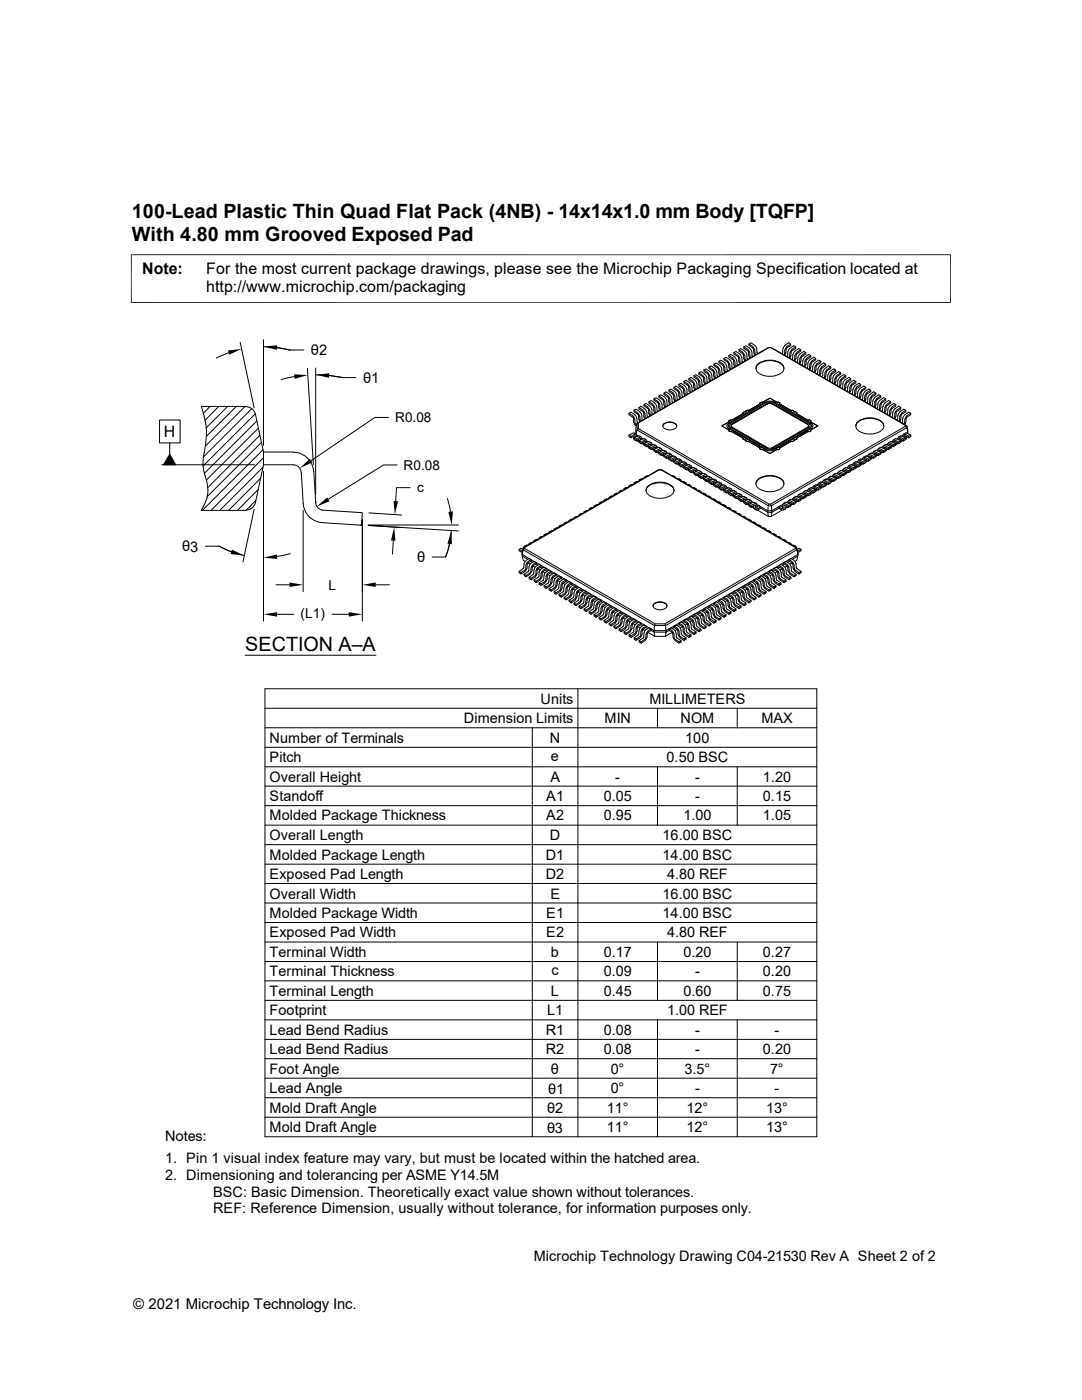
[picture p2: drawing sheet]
<svg xmlns="http://www.w3.org/2000/svg" width="216mm" height="279mm" viewBox="0 0 216 279" stroke-linecap="round" stroke-linejoin="round" font-family="sans-serif">
<defs><g id="words">
<g font-size="3.9">
<text x="26.3" y="43.5">100-Lead Plastic Thin Quad Flat Pack (4NB) - 14x14x1.0 mm Body [TQFP]</text>
<text x="26.3" y="48">With 4.80 mm Grooved Exposed Pad</text>
<text x="48.9" y="129.9">SECTION A–A</text>
</g>
<g font-size="3.2">
<text x="28.4" y="54.6">Note:</text>
<text x="41.1" y="54.6">For the most current package drawings, please see the Microchip Packaging Specification located at</text>
<text x="41.1" y="58.3">http://www.microchip.com/packaging</text>
<text x="32.7" y="87.2">H</text>
</g>
<text font-size="3" x="26.6" y="261.3">© 2021 Microchip Technology Inc.</text>
<g font-size="2.9">
<text x="62" y="70.9">θ2</text>
<text x="72.4" y="76.4">θ1</text>
<text x="36.3" y="110">θ3</text>
<text x="83.2" y="112.2">θ</text>
<text x="107.9" y="140.5">Units</text>
<text x="129.6" y="140.5">MILLIMETERS</text>
<text x="53.8" y="148.2">Number of Terminals</text>
<text x="92.5" y="144.3">Dimension Limits</text>
<text x="109.7" y="148.2">N</text>
<text x="120.6" y="144.3">MIN</text>
<text x="135.8" y="144.3">NOM</text>
<text x="136.7" y="148.2">100</text>
<text x="151.9" y="144.3">MAX</text>
<text x="53.8" y="156">Overall Height</text>
<text x="53.8" y="152.1">Pitch</text>
<text x="109.8" y="156">A</text>
<text x="109.9" y="151.8">e</text>
<text x="122.8" y="156">-</text>
<text x="133" y="152.1">0.50 BSC</text>
<text x="138.7" y="156">-</text>
<text x="152.2" y="156">1.20</text>
<text x="53.8" y="159.9">Standoff</text>
<text x="109" y="159.9">A1</text>
<text x="120.5" y="159.9">0.05</text>
<text x="138.7" y="159.9">-</text>
<text x="152.2" y="159.9">0.15</text>
<text x="53.8" y="163.7">Molded Package Thickness</text>
<text x="53.8" y="167.6">Overall Length</text>
<text x="109" y="163.7">A2</text>
<text x="109.7" y="167.6">D</text>
<text x="120.5" y="163.7">0.95</text>
<text x="132.2" y="167.6">16.00 BSC</text>
<text x="136.4" y="163.7">1.00</text>
<text x="152.2" y="163.7">1.05</text>
<text x="53.8" y="171.5">Molded Package Length</text>
<text x="108.9" y="171.5">D1</text>
<text x="132.2" y="171.5">14.00 BSC</text>
<text x="53.8" y="179.3">Overall Width</text>
<text x="53.8" y="175.4">Exposed Pad Length</text>
<text x="108.9" y="175.4">D2</text>
<text x="109.8" y="179.3">E</text>
<text x="132.2" y="179.3">16.00 BSC</text>
<text x="133.1" y="175.4">4.80 REF</text>
<text x="53.8" y="183.2">Molded Package Width</text>
<text x="109" y="183.2">E1</text>
<text x="132.2" y="183.2">14.00 BSC</text>
<text x="53.8" y="191">Terminal Width</text>
<text x="53.8" y="187.1">Exposed Pad Width</text>
<text x="109" y="187.1">E2</text>
<text x="109.9" y="191">b</text>
<text x="120.5" y="191">0.17</text>
<text x="133.1" y="187.1">4.80 REF</text>
<text x="136.4" y="191">0.20</text>
<text x="152.2" y="191">0.27</text>
<text x="53.8" y="194.9">Terminal Thickness</text>
<text x="110" y="194.6">c</text>
<text x="120.5" y="194.9">0.09</text>
<text x="138.7" y="194.9">-</text>
<text x="152.2" y="194.9">0.20</text>
<text x="53.8" y="198.8">Terminal Length</text>
<text x="53.8" y="202.6">Footprint</text>
<text x="109.2" y="202.6">L1</text>
<text x="109.9" y="198.8">L</text>
<text x="120.5" y="198.8">0.45</text>
<text x="133.1" y="202.6">1.00 REF</text>
<text x="136.4" y="198.8">0.60</text>
<text x="152.2" y="198.8">0.75</text>
<text x="53.8" y="206.5">Lead Bend Radius</text>
<text x="108.9" y="206.5">R1</text>
<text x="120.5" y="206.5">0.08</text>
<text x="138.7" y="206.5">-</text>
<text x="154.6" y="206.5">-</text>
<text x="53.8" y="210.4">Lead Bend Radius</text>
<text x="53.8" y="214.3">Foot Angle</text>
<text x="108.9" y="210.4">R2</text>
<text x="109.9" y="214.4">θ</text>
<text x="120.5" y="210.4">0.08</text>
<text x="121.9" y="214.3">0°</text>
<text x="136.6" y="214.3">3.5°</text>
<text x="138.7" y="210.4">-</text>
<text x="152.2" y="210.4">0.20</text>
<text x="153.7" y="214.3">7°</text>
<text x="53.8" y="218.1">Lead Angle</text>
<text x="109.3" y="218.3">θ1</text>
<text x="121.9" y="218.1">0°</text>
<text x="138.7" y="218.1">-</text>
<text x="154.6" y="218.1">-</text>
<text x="32.9" y="227.6">Notes:</text>
<text x="53.8" y="225.9">Mold Draft Angle</text>
<text x="53.8" y="222">Mold Draft Angle</text>
<text x="109.2" y="222.2">θ2</text>
<text x="109.2" y="226.1">θ3</text>
<text x="121.1" y="222">11°</text>
<text x="121.1" y="225.9">11°</text>
<text x="137" y="222">12°</text>
<text x="137" y="225.9">12°</text>
<text x="152.9" y="222">13°</text>
<text x="152.9" y="225.9">13°</text>
<text x="32.9" y="232.2">1. Pin 1 visual index feature may vary, but must be located within the hatched area.</text>
<text x="32.9" y="235.5">2. Dimensioning and tolerancing per ASME Y14.5M</text>
<text x="42.5" y="238.8">BSC: Basic Dimension. Theoretically exact value shown without tolerances.</text>
<text x="42.5" y="242.1">REF: Reference Dimension, usually without tolerance, for information purposes only.</text>
<text x="106.5" y="251.6">Microchip Technology Drawing C04-21530 Rev A Sheet 2 of 2</text>
</g>
<g font-size="2.7">
<text x="78.8" y="84.3">R0.08</text>
<text x="80.5" y="93.7">R0.08</text>
<text x="83.2" y="98.3">c</text>
<text x="65.6" y="117.7">L</text>
<text x="60" y="123.3">(L1)</text>
</g>
</g></defs>
<g fill="none" stroke="#000" stroke-width=".2">
<path d="M26.1 50.8h163.6M26.2 50.8v9.7M189.7 50.8v9.7M26.1 60.4h163.6M45.6 70.4l-2.5 1.1M47.9 68.3l2.8 13.1M52.6 69.2l2.7 .2 2.6 .5-2.6-.5M52.6 67.8v21.1M58 69.9h2.7M58.8 75.1l-2.7 .6M61.3 73.5l1.2 19.2M63 74.8l2.7 .1 2.7 .5"/>
<path d="M63 73.4v25.2M65.7 74.9l2.6 .5h2.7M130.5 79.6l.9 .7a1.45 1.45 0 0 1 .3 1.2l.1 .2M131.5 79l.8 .5M131.7 79.9l.3 .7M131.7 79.9l-.8-.5-.4 .2v.3l.9 .5v.2M132.2 79.8l.2 .3M132.2 79.6l.4 .6M132.5 78.4l.8 .6M132.7 79.3l-.8-.5-.4 .2v.3l.7 .5M132.7 79.3l.1 .2a1.45 1.45 0 0 1 .3 1.2l.1 .2M133.3 79l.1 .1a1.45 1.45 0 0 1 .3 1.3l.1 .2"/>
<path d="M133.4 79.5v.8M133.5 77.9l.8 .5M133.6 78.7l.4 .7M133.7 78.7l-.8-.5-.4 .2v.3l.8 .6 .1 .2M134.1 79.4l.1 .9M134.2 78.4l.4 .5 .2 1.1M134.5 79.7l-.2-1-.8-.6v-.2l.4-.3 .9 .7a1.45 1.45 0 0 1 .3 1.3l.1 .2M134.5 79.7l.2 .4M134.5 77.3l.8 .5M135.3 78.1l.1 .3v.7M135.3 77.9l.3 .6M135.5 79.1l.1 .4"/>
<path d="M135.5 76.7l.8 .5M135.6 77.6l.4 .5 .2 1.1M135.7 77.6l-.8-.6-.4 .3v.3l.8 .5M135.7 78.5l.1 .9M136.2 77.5l.2 .3v.7M136.2 77.3l.4 .4 .2 1.2M136.5 78.5l.2 .5M136.5 76.1l.8 .6M136.7 77l-.8-.5-.4 .2v.3l.8 .5M136.7 77l.3 .7M137.1 77.7l.1 .9M137.2 76.7l.4 .6"/>
<path d="M137.5 75.6l.8 .5M137.6 76.5l.4 .4 .2 1.2M137.7 76.4l-.8-.5-.4 .2-.1 .3 .9 .6 .3 1.4M137.7 78.1l.1 .2M137.7 77.3v.8M138.2 76.4l.2 .2v.8M138.2 76.1l.4 .7M138.3 76.4l-.8-.5v-.3l.4-.3 .9 .7 .2 .5M138.5 77.4l.1 .5M138.5 75l.8 .5M138.6 76.8l.2 .9M139.1 77.3l.1 .2"/>
<path d="M139.1 76.5v.8M139.2 75.5l.4 .7M139.4 74.4l.9 .5M139.6 75.3l.4 .6M139.7 75.3l-.8-.5-.4 .2v.3l.9 .6 .2 1.4M139.7 76.2l.1 .9M140 75.9l.2 1M140.3 75.2l.1 .3M140.3 75l.3 .4 .2 1.1M140.4 75.5v.7M140.5 76.2l.1 .5M140.5 73.8l.8 .5"/>
<path d="M140.6 74.7l.4 .7M140.7 74.7l-.8-.5-.5 .2v.3l.9 .5M141.1 75.4l.1 .9M141.2 74.4l.4 .6M141.5 75.6l.1 .5M141.5 73.2l.9 .7a1.45 1.45 0 0 1 .3 1.3l.1 .2M141.6 74.1l-.8-.5-.3 .2v.3l.8 .6 .1 .9M141.6 74.2l.4 .4 .2 1.1M141.6 75l.2 1M142.4 74.3v.8M142.5 75.1l.1 .4M142.5 72.7l.8 .5"/>
<path d="M142.6 73.6l.4 .6M142.7 73.5l-.8-.5-.4 .2-.1 .3 .9 .6 .1 .2M143 74.2l.2 1M143.2 73.5l.2 .2v.8M143.2 73.2l.4 .5 .2 1.1M143.5 74.5l.1 .5M143.5 72.1l.7 .5M143.6 72.9l-.7-.5-.4 .3v.2l.8 .6M143.6 73l.2 .1a1.45 1.45 0 0 1 .3 1.3l.1 .2M144.2 72.6l.4 .7M144.4 71.5l.8 .6M144.6 72.4l.3 .5 .2 .9"/>
<path d="M144.7 72.4l-.9-.5-.3 .2-.1 .3 .9 .5 .3 1.5M144.7 73.3l.1 1M145.1 73.8l.1 .2M145.2 72.3l.2 .3v.7M145.2 72.1l.4 .6M145.5 73.3l.1 .5M145.5 71l.8 .5M145.6 71.8l-.7-.5-.5 .2v.3l.8 .5M145.6 71.8l.4 .7M145.6 72.7l.2 1M146 72.5l.2 .9M146.2 71.5l.4 .6"/>
<path d="M146.4 70.4l1 .6a1.45 1.45 0 0 1 .3 1.3l.1 .2M146.6 71.3l.4 .6M146.6 71.2l-.8-.5-.3 .3-.1 .2 .9 .6 .3 1.4M146.6 72.1l.2 1M147 71.9l.2 1M147.4 71.4v.8M147.4 72.2l.2 .4M147.4 69.8l.9 .5M147.6 70.7l.4 .6M147.7 70.7l-.8-.6-.5 .3v.3l.9 .5 .1 .2M148 71.3l.2 1M148.2 70.4l.4 .6"/>
<path d="M148.4 69.2l.8 .5M148.5 71.6l.1 .5M148.6 70.1l-.8-.5-.4 .2v.3l.9 .6 .1 .9M148.6 70.1l.2 .1a1.45 1.45 0 0 1 .3 1.3l.1 .2M148.6 71l.2 .9M149.2 69.8l.2 .1a1.45 1.45 0 0 1 .2 1.3l.2 .2M149.4 70.3v.7M149.4 71l.2 .5M149.4 68.7l.8 .5M149.6 69.6l.4 .6M149.6 69.5l-.8-.5-.4 .2v.3l.9 .6 .1 .2M150 70.9l.2 .2"/>
<path d="M150 70.2l.1 .8M150.2 69.5l.2 .2M150.2 69.4l-.8-.5v-.2l.4-.3 .9 .7a1.45 1.45 0 0 1 .3 1.3l.2 .2M150.2 69.2l.3 .5 .3 1.1M150.4 69.7v.7M150.5 70.4l.1 .5M150.8 73.5a2.2 2.2 0 0 1 2.2-1.5 3 3 0 0 1 3.4 1.3v.2M151 72.9a3.9 3.9 0 0 1 5.3 0 1.26 1.26 0 0 1-1 1.9 3.9 3.9 0 0 1-4.3-.7 1.12 1.12 0 0 1 0-1.2zM153.3 69.4h.1M153.3 69.3l-26.1 15.2M153.4 69.3h.5l26.9 15.6M153.9 69.4h-.1"/>
<path d="M156.2 69.6l-.2 1M156.6 68.9l.8-.5 .4 .3v.2l-.8 .5M156.6 70.6l-.1 .2M156.6 69.9l-.1 .7M156.6 69l-.3 .6M156.8 69.7l-.2 1.2M157 69.5l-.2 .2M157 69.2l-.4 .7M157.2 70.9l-.1 .2M157.2 70.2v.8M157.6 69.5l.8-.5 .4 .2v.3l-.8 .5M157.6 69.6l-.4 .6"/>
<path d="M157.6 70.4l-.2 1M157.8 71l-.2 .5M157.8 68.7l-.8 .5M158 70l-.1 .3-.1 .7M158 69.8l-.4 .6M158.2 70.7l-.2 1M158.6 70.1l.8-.5 .4 .2v.3l-.9 .6-.1 .9M158.6 71l-.1 .9M158.6 70.1l-.4 .6M158.8 71.6l-.2 .5M158.8 69.2l-.8 .5M159.6 70.7l.8-.6 .4 .3v.3l-.9 .5-.1 1"/>
<path d="M159.6 70.7l-.1 .1a1.45 1.45 0 0 0-.3 1.3l-.2 .2M159.6 71.5l-.2 1M159.8 72.2l-.2 .4M159.8 69.8l-.9 .7-.3 .5M160 70.9l-.4 .6M160.2 71.9l-.2 1M160.6 71.2l.8-.5 .4 .3v.2l-.9 .6-.1 .2M160.6 71.3l-.4 .6M160.8 72.8l-.2 .4M160.8 70.4l-.8 .5M160.9 72l-.1 .8M161 71.5l-.1 .1a1.45 1.45 0 0 0-.3 1.3l-.2 .2"/>
<path d="M161.6 71.8l.8-.5 .4 .2v.3l-.8 .5M161.6 71.8l-.1 .2a1.45 1.45 0 0 0-.3 1.2l-.2 .2M161.6 72.7l-.2 1M161.8 71l-.8 .5M162 72.3l-.4 1.5M162 72.1l-.4 .6M162.2 73.8l-.1 .2M162.2 73.1l-.1 .7M162.6 72.4l.8-.5 .4 .2v.3l-.9 .5-.1 .3M162.6 72.4l-.4 .7M162.8 73.9l-.2 .5M162.8 71.5l-.8 .6"/>
<path d="M162.9 73.2l-.1 .7M163 72.6l-.1 .2a1.45 1.45 0 0 0-.3 1.2l-.2 .3M163.2 73.6l-.2 1M163.6 72.9l.8-.5 .4 .3v.2l-.9 .6-.3 1.5M163.6 74.6l-.2 .2M163.6 73.9l-.1 .7M163.6 73l-.4 .6M163.8 72.1l-.8 .5M164 73.2l-.4 .7M164.2 74.2l-.2 1M164.6 73.5l.8-.5 .4 .2v.3l-.8 .5M164.6 73.6l-.4 .6"/>
<path d="M164.6 74.4l-.2 1M164.8 75.1l-.2 .4M164.8 72.7l-.8 .5M165 74l-.2 .3v.8M165 73.8l-.4 .6M165.2 74.8l-.2 .9M165.6 74.1l.8-.5 .4 .2v.3l-.9 .6-.3 1.4M165.6 75.8l-.2 .2M165.6 75l-.1 .8M165.6 74.2l-.4 .6M165.8 73.2l-.8 .6M166 74.4l-.4 .6"/>
<path d="M166.6 74.7l.7-.5 .5 .2v.3l-.8 .5M166.6 74.7l-.1 .1a1.45 1.45 0 0 0-.3 1.3l-.2 .2M166.6 75.6l-.2 .9M166.8 76.2l-.2 .5M166.8 73.8l-.8 .5M167 75.2l-.2 .3v.7M167 75l-.4 .6M167.2 75.9l-.2 1M167.6 75.3l.8-.5 .3 .2 .1 .3-.9 .5-.1 .2M167.6 75.3l-.4 .6M167.8 76.8l-.2 .5M167.8 74.4l-.8 .5"/>
<path d="M167.9 76l-.1 .8M168 75.5l-.1 .1a1.45 1.45 0 0 0-.3 1.3l-.2 .2M168 77.5l.1-.2a1.7 1.7 0 0 1 1.3-2l.4 .3v.3l-.9 .5-.3 1.5M168.6 76.8l-.2 .9M168.7 75l-.7 .5M169 76.1l-.4 .7M169.2 77.9l-.2 .2M169.2 77.1l-.1 .8M169.5 76.4l.8-.5 .5 .2v.3l-.9 .6-.1 .2M169.6 76.5l-.4 .6M169.8 77.9l-.2 .5M169.8 75.6l-.8 .5"/>
<path d="M169.8 77.2v.7M170.2 77.7l-.2 .9M170.6 77l.8-.5 .3 .2v.3l-.8 .6-.3 1.4M170.6 78.7l-.2 .2M170.6 77.9l-.1 .8M170.6 77l-.4 .7M170.8 76.1l-1 .7a1.45 1.45 0 0 0-.3 1.3l-.1 .2M171 77.3l-.4 .6M171.2 79l-.2 .2M171.2 78.2l-.1 .8M171.5 77.6l.8-.6 .5 .3v.3l-.8 .5M171.6 77.6l-.4 .6"/>
<path d="M171.6 78.5l-.2 .9M171.7 79.1l-.1 .4M171.7 76.7l-.8 .5M172 78.1l-.2 .3v.7M172 77.9l-.4 .6M172.2 78.8l-.2 1M172.6 78.1l.8-.5 .3 .3 .1 .2-.9 .6-.3 1.4M172.6 79.8l-.2 .2M172.6 79l-.1 .8M172.6 78.2l-.4 .6M172.8 77.3l-.8 .5M173 78.4l-.4 .6"/>
<path d="M173.1 79.4l-.1 .9M173.6 79.6l-.2 1M173.7 77.9l-.8 .5M173.9 79.2l.9-.5v-.3l-.5-.2-.9 .7-.2 .5M174 79.2l-.2 .3v.8M174 79l-.4 .6M174.2 80l-.2 .9M174.5 79.3l.8-.5 .4 .2 .1 .3-.8 .5M174.6 79.3l-.4 .7M174.8 78.4l-.9 .6M175 79.8l-.2 .3M175.6 79.9l.7-.5 .4 .2v.3l-.8 .5-.1 1"/>
<path d="M175.6 79.9l-.4 .5-.2 1.1M175.7 79l-.9 .7-.2 .5M176.7 79.6l-.8 .5M31.8 83.8h4.1v4.6h-4.1zM32.3 92.8h18.5M33.9 90.6l1.2 2.2h-2.5zM33.9 88.4v2.2M41.3 99.4l-1.1 2.5h8.9l2-2M41.9 81.1l-1.3 1.4M43.6 81.1l-2.7 2.8M45.4 81.1l-4.3 4.3M47.2 81.1l-6 6"/>
<path d="M48.9 81.1l-7.9 7.9M49.1 81.2a1.92 1.92 0 0 1 1.9 1.5l1.6 7.5v2.6l-1.6 7.5a1.92 1.92 0 0 1-1.9 1.5M49.1 81.1h-8.9a16.7 16.7 0 0 1 .4 10.3l-.1 1.2 .3 1.8a7.6 7.6 0 0 1 .5 5M50.2 81.5l-9.6 9.7M51 82.6l-10.5 10.4M51.3 84l-10.5 10.5M51.6 85.4l-10.4 10.4M51.6 97.7l-4.2 4.2M51.9 86.9l-10.4 10.4M52 95.4l-6.4 6.5M52.2 88.3l-10.8 10.8M52.5 89.7l-12.1 12.2"/>
<path d="M52.5 93.2l-8.6 8.7M52.6 92.8h5.9a1.59 1.59 0 0 1 1.6 1.4M52.6 90.2h5.9M52.6 91.4l-10.5 10.5M52.6 94.1v29.9M58.5 90.3a4.1 4.1 0 0 1 4.1 3.8M60.1 94.2l.4 6.3a4.1 4.1 0 0 0 3.8 3.8l7.8 .5 .2-2.5-7.8-.5a1.6 1.6 0 0 1-1.5-1.5M62.6 94.1l.4 6.2M63 100v.3M77.5 83.3h-2.7l-12.7 8.6M79.2 92.8h-2.7l-11 6.9M81.8 97.3h-2.7l-.1 2.7"/>
<path d="M89.3 99.5l.6 2.6M120.5 99.9h.1M120.9 99.8h-.3v.2M120.9 99.6l-.4 .3M121 99.6h.3M121 99.6l-.4 .2M121.5 99.3h.1M121.9 99.3h-.3l-.1 .1M121.9 99.1l-.4 .3M122 99h.3M122 99l-.4 .2M122.5 98.7h.1"/>
<path d="M122.9 98.7h-.3v.1M122.9 98.5l-.4 .3M123 98.5h.3M123 98.4l-.4 .2M123.5 98.1h.1M123.9 98.1h-.3l-.1 .2M123.9 97.9l-.4 .3M124 97.9h.3M124 97.8l-.4 .3M124.5 97.5v.1M124.9 97.5h-.3l-.1 .2M124.9 97.3l-.4 .3"/>
<path d="M125 97.3h.3M125 97.3l-.4 .2M125.5 86.8v.3l.4 .3 .8-.4M125.5 97h.1M125.5 82.5l.8 .5M125.9 96.9h-.3l-.1 .2M125.9 96.7l-.4 .4M126 96.7h.3M126 96.7l-.4 .2M126.3 83l.1 .1a1.45 1.45 0 0 1 .3 1.3l.3 .4M126.3 86.4l-.8 .4 .4 .3v.3M126.3 86.4h.3"/>
<path d="M126.4 83.5v.8M126.4 87.1v.4M126.5 84.3l.4 .6M126.5 87.4v.3l.4 .2 .8-.4 .1 .1M126.5 81.9l.8 .5M126.5 87.5v.1M126.5 96.4h.1M126.6 86.4l.4 .3M126.7 82.8l.3 .6M126.7 87l.1 .1M126.7 82.8l-.8-.5-.4 .2v.3l.9 .5v.2M126.7 86.7h.3v.2"/>
<path d="M126.7 86.7l-.8 .4M126.8 87v.2M126.9 96.4h-.3l-.1 .2M126.9 85h.1M126.9 96.2l-.4 .3M127 96.1h.3M127 96.1l-.4 .3M127.1 83.4l.2 1M127.1 87.1v-.2l.2 .1-.8 .4 .4 .2v.3l.1 .1M127.1 84.5l-.2 .9v1.2M127.1 84.5v1.3l26.2 15.1h.6l27-15.6v-.3l.2 1.3-.2-1M127.2 88l.3 .1"/>
<path d="M127.3 82.7l.1 .3M127.3 82.5l.3 .6M127.3 87h.3M127.4 84.4l26-15h.4l26.8 15.5v.2l-26.8 15.5h-.4l-26-15zM127.4 85.6l-.3 .2-.2 .8M127.4 84.5h-.3M127.4 82.9l.1 .8M127.4 87.7l.1 .4M127.5 87.9l-.3 .1-.2-.1M127.5 83.7l.2 .5M127.5 88v.3l.4 .2 .8-.4M127.5 95.8h.1"/>
<path d="M127.5 81.3l.8 .5M127.5 88.1v.1M127.6 87l.4 .2M127.7 82.2l-.8-.5-.4 .2v.3l.8 .5M127.7 82.2l.1 .1a1.45 1.45 0 0 1 .3 1.3l.1 .2M127.7 83.1l.1 .9M127.7 87.2l-.8 .4M127.7 87.2h.3l.1 .3M127.8 87.6v.2M127.9 95.8h-.3v.2M127.9 95.6l-.4 .3M127.9 88.5h.4"/>
<path d="M128 95.6h.3M128 95.5l-.4 .3M128.1 87.5l.5 .1M128.1 87.5v.2M128.3 81.9l.4 .6M128.3 87.6l-.8 .4 .4 .2 .1 .4M128.4 88.4l-.1 .2M128.4 88.2l.1 .5-.3-.1M128.5 88.6v.3l.4 .2 .8-.5 .1 .3M128.5 80.7l.8 .5M128.5 88.6v.1M128.6 87.5l.3 .3"/>
<path d="M128.7 81.6l.3 .5 .2 1.1M128.7 88.1l.1 .1M128.7 81.6l-.8-.5-.4 .2v.3l.9 .6 .3 1.4M128.7 83.3l.1 .2M128.7 87.8h.2l.2 .5M128.7 82.5v.8M128.7 87.8l-.8 .4M128.8 88.2v.2M128.9 95.3h-.3l-.1 .1M128.9 97.9a2.2 2.2 0 0 1 2.2-1.5 3 3 0 0 1 3.4 1.3v.2M129 95h.3M129 95l-.4 .2"/>
<path d="M129.1 88l.2 .1-.8 .5 .4 .2v.3l.1 .1M129.2 81.5l.2 .3 .1 .8M129.2 81.3l.4 .6M129.2 89.2l.3 .1M129.3 88.2h.2M129.3 97a3.9 3.9 0 0 1 5 .2 1.26 1.26 0 0 1-.9 1.9 3.9 3.9 0 0 1-4.3-.7 1.08 1.08 0 0 1 .2-1.4zM129.5 89l-.3 .2-.3-.1M129.5 88.8v.4M129.5 82.6l.2 .4M129.5 89.2v.3l.4 .2 .8-.4M129.5 80.2l.8 .5M129.5 89.2v.1"/>
<path d="M129.5 88.1l.5 .2M129.7 81l-.8-.5-.4 .2v.3l.8 .5M129.7 81.1l.3 .6M129.7 81.9l.1 1M129.7 88.4l-.8 .4M129.7 88.4h.3v.2M129.9 89.7h.1M129.9 89.6h.4M130.1 81.7l.1 1M130.1 88.8v-.2l.2 .1-.8 .5 .4 .2v.3M130.3 80.7l.3 .7M130.3 88.8h.3"/>
<path d="M130.4 89.6l-.1 .1M130.4 89.4l.1 .5-.3-.2M130.5 89.7v.3l.4 .3 .8-.5M130.6 88.7l.3 .2M130.6 80.5l.4 .4 .2 1.2M130.6 89.3h.2v.2M130.7 80.4l-.8-.5-.4 .3v.2l.8 .6 .3 1.4M130.7 82.1l.1 .2M130.7 89h.2l.2 .4M130.7 81.4v.7M130.7 88.9l-.8 .5M130.9 90.3h.1"/>
<path d="M130.9 90.2h.4M131.1 89.2l.2 .1M131.4 80.6v.8M131.4 93.7l.1 .1M131.4 90v.4l-.2-.1M131.4 90.2l-.1 .1M131.5 81.4l.2 .5M131.5 90.3v.3l.4 .2 .8-.4 .1 .1M131.5 90.4v.1M131.5 89.3l.5 .2M131.6 89.3l-1.1 .4 .4 .3v.3M131.7 89.9l.1 .1"/>
<path d="M131.7 89.6h.3v.2M131.7 89.5l-.8 .5M131.8 89.9v.2M131.9 93.8l27 15.5M131.9 90.8h.3M132 93.7h-.6l-26.9 15.6M132.1 81.3l.1 .2M132.1 80.6v.7M132.2 90.9l.3 .1M132.2 85a1.66 1.66 0 0 1 2.8 0M132.3 89.9l-.8 .4 .4 .2 .1 .4M132.3 89.9l.6 .2"/>
<path d="M132.3 89.9l-.2-.2v.3M132.4 84.6a1.98 1.98 0 0 1 2.6 .2 .85 .85 0 0 1-1 1l-1-.1a.67 .67 0 0 1-.7-.4 .67 .67 0 0 1 .1-.7zM132.4 80.1l.1 .7M132.4 90.8h-.2M132.4 90.6l.1 .4M132.5 80.8l.2 .5M132.5 90.8v.3l.4 .3 .7-.4M132.5 91v.1M132.7 80.2l.1 1M132.8 90.5v.2M132.9 91.4h.4M133.1 90.3l.5 .2"/>
<path d="M133.1 90.3l-.3-.2-.9 .4M133.1 90.3v.3M133.3 90.5l-.8 .3 .4 .3 .1 .3M133.4 91.1v.5l-.2-.2 .2-.1M133.5 80.3l.1 .4M133.5 91.4v.3l.4 .2 .8-.4 .1 .2M133.5 91.5v.1M133.6 90.4l.3 .3M133.6 91l.2 .1M133.7 90.7h.2l.1 .2M133.7 90.7l-.8 .4M133.8 91.1v.2"/>
<path d="M133.9 91.9h.4M134.1 90.9v.2M134.1 90.9l.2 .1M134.2 95h.2M134.3 91l-.8 .4 .4 .3 .1 .3M134.3 91.1l.7 .2M134.4 95l.4 .2M134.4 91.7l.1 .4-.3-.1M134.5 91.9l-.2 .1M134.5 92v.3l.4 .2 .8-.4 .1 .3M134.5 92.1v.1M134.5 95.3h.3l.1 .1"/>
<path d="M134.7 91.3l-.8 .4M134.7 91.3h.3v.2M134.8 91.7v.1M134.9 92.5h.4M135 91.5l.1 .2M135 91.5l.3 .1M135.1 95.6h.3M135.3 91.6l-.8 .4 .4 .2 .1 .4M135.3 91.7h.3M135.4 95.5l.4 .3M135.4 92.2v.5M135.4 92.5l-.1 .1 .2 .2"/>
<path d="M135.5 92.6v.3l.3 .2 .9-.4M135.5 92.7v.1M135.6 95.8h.2l.1 .2M135.6 95.6l.2 .2M135.6 91.6l.3 .2M135.7 91.9h.2l.2 .4M135.7 91.8l-.8 .4M135.9 95.8v.1M135.9 93.1h.4M136.1 92l.2 .2M136.1 96.1h.3M136.4 96.1l.4 .3"/>
<path d="M136.4 92.8v.5l-.2-.1M136.4 93l-.1 .1M136.5 93.2l-.1 .3 .5 .2 .8-.4M136.5 93.3h.1M136.5 96.2l.4 .2M136.5 96.4h.3l.1 .2M136.5 92.2l-1 .4 .4 .2-.1 .3 .2 .1M136.5 92.2l.4 .2M136.7 92.8h.1M136.7 92.4l-.8 .4M136.7 92.5h.2l.1 .2M136.8 92.8v.2"/>
<path d="M136.9 93.7v.1M136.9 93.7h.3M136.9 96.4v.1M137 92.6l.3 .2-.8 .4 .4 .2v.3M137.1 92.6v.3M137.1 96.7h.3M137.2 93.8l.3 .1M137.3 92.8h.2M137.4 96.7l.4 .2M137.4 93.4l.1 .5M137.4 93.6l-.2 .1M137.5 93.7v.3l.3 .3 .8-.4"/>
<path d="M137.5 96.9h.3l.1 .2M137.5 96.7l.3 .3M137.5 92.8l.4 .2M137.6 93.3h.2v.3M137.9 97v.1M137.9 94.2h.4M138 93.2l-.2-.2-.9 .4M138 93.2v.2M138 93.2l.3 .1M138.1 97.3h.3M138.3 93.3l-.8 .4 .4 .3-.1 .3h.2M138.3 93.3l.6 .3"/>
<path d="M138.4 97.3l.4 .2M138.4 94.2l-.1 .1M138.4 94v.4l-.2-.1M138.5 94.3v.3l.4 .3 .8-.5M138.5 94.4v.1M138.5 97.3l.4 .3M138.5 97.5h.3l.1 .2M138.6 93.9l.2 .1M138.6 93.6l-.7 .4M138.7 93.6h.2l.1 .2M138.8 93.9v.2M138.9 94.8v.1"/>
<path d="M138.9 94.8h.3M138.9 97.5v.1M139.1 93.8l.2 .1-.8 .4 .4 .2v.4M139.1 93.8v.2M139.1 97.9h.3M139.2 94.9l.2 .1M139.3 93.9h.2M139.4 97.8l.4 .3M139.4 94.6v.5M139.4 94.8l-.2 .1M139.4 94.9v.3l.5 .2 .8-.4 .1 .3M139.5 98.1h.3l.1 .2"/>
<path d="M139.5 97.9l.4 .3M139.5 93.9l.4 .2M139.6 94.5l.2 .1M139.7 94.2h.2l.1 .2M139.7 94.1l-.8 .4M139.8 94.5v.2M139.9 95.4h.4M140 94.6v-.2l.3 .1-.9 .4 .5 .2 .1 .4M140.1 98.5h.3M140.2 95.5l.2 .1M140.3 94.5h.2M140.4 98.4l.4 .2"/>
<path d="M140.4 95.3l-.1 .2M140.4 95.1v.5M140.5 95.5v.3l.3 .2 .8-.4M140.5 95.6v.1M140.5 98.5l.3 .2M140.5 94.5l.4 .2M140.5 98.7h.3l.1 .1M140.9 96h.3M140.9 98.7v.1M141 95l-.2-.3-.9 .4M141.1 99h.3M141.3 95.1l-.8 .4 .3 .2v.3l.2 .1"/>
<path d="M141.3 95.1h.2M141.3 95.1l-.2-.1v.2M141.4 99l.4 .2M141.4 95.7v.5l-.2-.1M141.4 95.9l-.2 .1M141.5 96.1l-.1 .3 .5 .2 .8-.5 .1 .3M141.5 96.1v.1M141.5 99.3h.3l.1 .1M141.5 99.1l.4 .2M141.5 95l.4 .3M141.6 95.6l.2 .1M141.6 95.3l-.8 .4"/>
<path d="M141.7 95.3h.2l.1 .2M141.8 95.7v.2M141.9 99.3v.1M141.9 96.6h.3M142 95.5l.1 .3M142 95.5l.3 .1M142.1 99.6h.3M142.2 95.6l-.7 .5 .4 .2v.3M142.3 95.7h.2M142.4 99.6l.4 .2M142.4 96.5l-.2 .1 .2 .2M142.4 96.3v.4"/>
<path d="M142.5 96.6v.3l.3 .3 .8-.5M142.5 96.7v.1M142.5 99.6l.3 .3M142.5 99.8h.3l.1 .2v-.1M142.5 95.6l.4 .2M142.9 97.1h.4M143 96.1l-.2-.3-.9 .5M143.3 96.2l-.8 .4 .4 .3-.1 .3h.2M143.3 96.2l.6 .2M143.3 96.2l-.3-.1v.2M143.4 96.9v.4l-.2-.1M143.4 97.1l-.1 .1"/>
<path d="M143.5 97.2l-.1 .3 .4 .2 .8-.4M143.5 97.3v.1M143.6 96.8l.2 .1M143.6 96.4l-.7 .5M143.7 96.5h.2l.2 .4M143.8 96.8v.2M143.8 97.7l.1 .1M144 96.6l.3 .2M144.2 97.8l.2 .1M144.2 96.8l-.7 .4 .3 .2v.3M144.3 96.8h.2M144.4 97.7l-.3 .1-.2-.1"/>
<path d="M144.4 97.5v.5M144.4 97.8v.3l.4 .2 .9-.4 .1 .3M144.5 96.8l.4 .2M144.6 97.4l.2 .1M144.7 97.1h.2l.1 .2M144.7 97l-.9 .4M144.8 97.4v.2M145 97.5v-.3l.2 .2-.8 .4 .5 .2-.1 .3 .1 .1M145.2 84.6l7.4-4.3a2.44 2.44 0 0 1 2 0l7.2 4.1a.6 .6 0 0 1 .4 .6 .6 .6 0 0 1-.4 .6l-7.2 4.1a2.07 2.07 0 0 1-2 0l-7.3-4.2a.55 .55 0 0 1-.1-.9zM145.2 98.3l.2 .2M145.2 97.4h.3M145.4 98.2l-.3 .2-.2-.1"/>
<path d="M145.4 98v.5M145.5 98.3l-.1 .3 .4 .3 .8-.4M145.5 84.2l-1.5 .8 1.5 .8M145.5 85.9l-.1 .1 .3 .1h.3l2.3 1.3M145.5 84.5v.1M145.5 98.5v.1M145.5 97.4l.4 .2M145.6 85.5a.49 .49 0 0 1-.3-.5 .49 .49 0 0 1 .3-.5l7.2-4.1a1.55 1.55 0 0 1 1.6 0l7.2 4.1a.49 .49 0 0 1 .3 .5 .49 .49 0 0 1-.3 .5M145.6 85.5l7.2 4.1a1.89 1.89 0 0 0 1.6 0l7.2-4.1M145.6 85.5l-.1 .1M145.6 97.6l-.7 .4M145.7 97.6h.2l.1 .2"/>
<path d="M145.8 83.8h.2M145.8 83.9l-.4 .1 .1 .2M145.8 84.7a.35 .35 0 0 0-.2 .3 .35 .35 0 0 0 .2 .3l7.6 4.3 .8-.1 7.2-4.2a.35 .35 0 0 0 .2-.3 .35 .35 0 0 0-.2-.3M145.8 84.7l.1 .1M145.8 98.9h.1M145.9 84.8l7.3-4.2 .6-.1 7.4 4.3 .2 .2-.2 .2-7.2 4.2-.6 .1-7.4-4.3zM146 85.3l-.1 .1M146 97.8v.2M146 97.8l.3 .2M146.3 98l-.8 .3 .3 .3v.3M146.3 98h.2M146.4 98.8l-.3 .1-.2-.1"/>
<path d="M146.4 98.6v.5l-.2-.2M146.4 98.9v.3l.4 .2 .9-.4 .1 .3M146.4 99v.1M146.5 97.9l.4 .3M146.6 98.5h.1l.1 .3M146.6 98.2h.3l.1 .2M146.6 98.2l-.8 .4M146.9 99.4v.1M146.9 99.4h.3M147 98.6v-.2l.2 .1-.8 .4 .5 .2-.1 .3M147.2 99.5l.2 .2M147.3 98.6h.2"/>
<path d="M147.4 99.2v.4M147.4 99.4l-.2 .1M147.4 99.5v.3l.4 .2 .8-.4M147.4 99.6v.1M147.5 98.5l.4 .2M147.9 100h.3M148 99l-.2-.3-.9 .4M148.3 99.1l-.9 .4 .4 .2 .1 .4M148.3 99.1l.6 .2M148.3 82.5l-2.3 1.4M148.3 87.5h.1M148.3 87.6l.2 .2"/>
<path d="M148.3 99.1l-.3-.1v.2M148.4 99.9l-.2 .2M148.4 99.7v.5l-.2-.1M148.5 82.2l-.2 .2M148.5 87.8l.3 .1M148.6 99.7h.2M148.6 99.3l-.8 .4M148.7 99.4h.2l.2 .4M148.8 99.7v.2M148.8 82.1l-.3 .1M148.8 87.9l.3 .2M149 99.5l.3 .2"/>
<path d="M149.1 81.9h.3M149.1 81.9l-.3 .1M149.1 88.1h.3M149.2 99.7l-.8 .4 .4 .2 .1 .4M149.3 99.7h.2M149.4 88.1l2.2 1.4M149.5 99.7l.4 .2M149.6 99.9h.3l.1 .3M149.6 99.9l-.8 .4M150.8 96.6a2.2 2.2 0 0 1 2.2-1.6 3 3 0 0 1 3.4 1.4v.2M151 95.9a3.9 3.9 0 0 1 5.3 0 1.26 1.26 0 0 1-1 1.9 3.9 3.9 0 0 1-4.3-.7 1.12 1.12 0 0 1 0-1.2zM151.6 80.4l.3-.1h.2l1.5-.8 1.5 .8h.2l.3 .1"/>
<path d="M151.6 80.5v.1M151.6 89.5l.3 .2M151.6 80.6l-2.2 1.3M151.9 89.7h.3M152.2 89.7l1.4 .8 1.4-.8M152.6 80.3l.1 .1M152.8 89.6l-.1 .1M153 80.5a1.12 1.12 0 0 1 1.2 0l7.2 4.2M153 80.5l.1 .1M153 80.5l-7.2 4.2M153.2 89.4l-.1 .1M154 89.4l.1 .1"/>
<path d="M154.2 80.5l-.1 .1M154.4 89.6l.1 .1M154.6 80.3l-.1 .1M155 89.7h.3M155.6 89.5l-.3 .2M155.6 80.5v.1M155.6 80.6l2.2 1.3M157.6 99.9h-.3l-.1 .3M157.6 99.9l.8 .4 .4-.2v.3l-.4 .2-.8-.4M157.7 99.7l1.1 .4M157.7 99.7l-.4 .2M157.8 88.1l-2.2 1.4"/>
<path d="M157.8 88.1h.3M157.8 81.9h.3M158.1 81.9l.3 .3h.3M158.2 99.6v.2M158.2 99.5l-.2 .2M158.4 87.9l-.3 .2M158.6 99.3l.8 .4 .4-.2v.3l-.4 .2-.8-.4M158.6 99.4h-.3l-.1 .2M158.6 99.7h-.1v.2M158.7 87.8l-.3 .1M158.7 82.2l.3 .2M158.8 99.7v.5"/>
<path d="M158.8 99.9l.2 .2M159 99.1l-.7 .2M159 87.6l-.3 .2M159 87.5h.1M159 82.5l2.2 1.4M159 100h.3M159 99.1l.8 .4M159.2 99v.2M159.2 99l-.2 .1M159.4 99.7l-.1 .4M159.5 99.1l-.1 .2M159.6 98.8h-.3l-.1 .2"/>
<path d="M159.6 98.8l.8 .3 .4-.2v.3l-.4 .2-.8-.4-.2 .1M159.7 98.6h.3M159.7 98.5l-.4 .2M159.8 99.6v.1M159.8 99.4l.2 .1M159.9 99.2l-.1 .4M160 99.4h.3M160.1 99.5l-.3 .2M160.2 98.6v-.2l-.2 .1 .8 .4M160.4 99.1l-.1 .4M160.6 98.2l.8 .4 .4-.3v.3l-.4 .3-.8-.4M160.6 98.2h-.3l-.1 .2"/>
<path d="M160.6 98.5h-.1l-.1 .3M160.7 97.9l-.4 .3M160.8 99v.1M160.8 98.8l.3 .1 .2-.1M160.8 98.6v.5l.2-.2M161 98l.8 .3M161.2 97.8l-.5 .2M161.2 83.8h.3M161.2 85.3l.1 .1M161.4 84.7l-.1 .1M161.4 98.6l-.1 .3M161.5 83.9l.3 .1v.2"/>
<path d="M161.5 98l-.1 .2M161.5 97.6h-.2l-.1 .4M161.6 97.6l.8 .4 .4-.2v.3l-.4 .2-.9-.4-.1 .1M161.6 85.5l.1 .1M161.7 97.4h.3M161.7 97.4l-.4 .2M161.8 85.9v.1l-.3 .1h-.3l-2.2 1.3M161.8 84.2l1.4 .8-1.4 .8M161.8 84.5l-.1 .1M161.8 98.2l.3 .2 .2-.1M161.8 98v.6M162.1 98.3l-.3 .2"/>
<path d="M162.2 97.5v-.3l-.2 .2 .8 .4M162.4 98l-.1 .4M162.4 97.4v.2M162.6 97l.8 .4 .4-.2v.3l-.4 .2-.8-.4M162.6 97.1h-.3l-.1 .2M162.6 97.4l-.2 .1M162.7 96.8h.2M162.7 96.8l-.4 .2M162.8 97.9v.1M162.8 97.7l.3 .1 .2-.1M162.8 97.5v.4M163 96.8l.8 .4"/>
<path d="M163 97.8l-.2 .1M163.2 96.7v.2M163.2 96.6l-.3 .2M163.4 97.4v.3M163.4 97.7l-.1 .1M163.4 96.8v.2M163.6 96.4l.8 .5 .4-.3v.3l-.4 .3-.8-.5M163.6 96.5h-.3l-.1 .2M163.6 96.8l-.2 .1M163.8 97.3v.1M163.8 96.9v.4M163.8 97.1l.2 .1-.2 .1"/>
<path d="M164 96.2l-.7 .2M164 96.2l.2-.1v.2M164 96.2l.8 .4M164 97.1h.3M164.2 96.1l.2-.3 1 .5 .4-.2v.3l-.4 .2-.9-.5-.1 .3M164.4 96.9l-.1 .3M164.7 95.7h.3M164.7 95.6l-.4 .2M164.8 96.7v.1M164.8 96.5l.2 .1M164.8 96.3v.4M165 96.6h.3"/>
<path d="M165 96.6l-.2 .2M165.2 95.8v-.3l-.2 .1 .8 .5M165.4 96.3v.3h-.1M165.4 95.7v.2M165.6 95.3l.8 .4 .4-.2v.3l-.4 .2-.8-.4M165.6 95.3h-.3l-.1 .2M165.6 95.6l-.2 .1M165.7 95.1h.2M165.7 95l-.4 .3M165.8 96.1v.1M165.8 95.7v.5l.2-.1M165.8 95.9l.2 .1"/>
<path d="M166 96h.3M166 95.1l.8 .4M166.2 95l.2-.3 .9 .4 .5-.2v.3l-.4 .2-.9-.4-.1 .1M166.2 95v.2M166.2 94.9l-.3 .2M166.4 95.7l-.1 .4M166.5 95.1l-.1 .2M166.7 94.5h.3M166.7 94.5l-.4 .2M166.8 95.6v.1M166.8 95.3l.2 .2M166.8 95.1v.5"/>
<path d="M167 95.4h.3M167 95.5l-.2 .1M167.2 94.6v-.2l-.2 .1 .8 .4M167.3 95.1l.1 .3-.1 .1M167.4 94.5v.2M167.6 94.1l.8 .4 .3-.2 .1 .3-.4 .3-.8-.5M167.6 94.2h-.3l-.1 .2M167.6 94.5l-.2 .1M167.7 93.9h.2M167.7 93.9l-.4 .2M167.8 95v.1M167.8 94.6v.4"/>
<path d="M167.8 94.8l.2 .1M168 94.8h.3M168 94.9l-.2 .1M168.2 93.8l-.2 .1 .7 .4M168.4 94.5v.4M168.4 94.8l-.1 .1M168.4 93.9v.2M168.5 93.6h-.2l-.2 .4M168.6 93.9l-.2 .1M168.6 93.6l.8 .4 .4-.3v.3l-.4 .3-.8-.4M168.7 94.4v.1M168.8 94.2l.2 .1"/>
<path d="M168.8 94v.4l.2-.1M169 93.3l-.7 .3M169 93.3l.2-.1v.2M169 93.3l.8 .4M169 94.2h.3M169.2 93.2l.2-.2 .9 .4 .5-.2v.3l-.5 .2-.8-.4-.1 .3M169.4 94v.3h-.2M169.7 92.8h.2M169.7 92.8l-.4 .2M169.8 93.9h.1M169.8 93.4v.5M169.8 93.6l.2 .1"/>
<path d="M169.9 92.8l.3-.2-.1 .3M170 93.7h.3M170 92.8l.8 .4M170 93.8l-.2 .1M170.2 92.7l.1-.2 .3-.1 .8 .4 .3-.2v.3l-.3 .2-.8-.4M170.3 93.4v.4M170.4 92.8v.2M170.6 92.8h-.2M170.7 92.2l1 .4M170.7 92.2l-.4 .2M170.8 85a2.2 2.2 0 0 1 2.2-1.5 3 3 0 0 1 3.3 1.3l.1 .2M170.8 93.3h.1"/>
<path d="M170.8 93l.2 .1M170.8 92.8v.5M171 93.1h.3M171 93.2l-.2 .1M171.2 92.1v.2M171.2 92l-.3 .2M171.2 84.2a3.9 3.9 0 0 1 5 .2 1.26 1.26 0 0 1-.9 1.9 3.9 3.9 0 0 1-4.4-.7 1.08 1.08 0 0 1 .3-1.4zM171.4 92.8l-.1 .4M171.5 91.8l.8 .4 .5-.2v.3l-.4 .2-.9-.4-.1 .3M171.5 91.9h-.2l-.1 .2M171.7 91.7h.3M171.7 91.6l-.4 .2"/>
<path d="M171.7 92.7v.1M171.8 92.2v.5M171.8 92.5l.2 .1M172 92.5h.3M172 92.6l-.2 .2M172.2 91.7v-.2l-.2 .1 .8 .4M172.2 91.5l.2-.3 1 .5 .3-.3 .1 .3-.4 .2-.8-.3M172.3 92.2l.1 .3-.1 .1M172.6 91.6h-.1l-.1 .2M172.8 92.1v.1M172.8 91.9l.2 .1M172.8 91.7v.4"/>
<path d="M172.9 91.1l-.6 .2M172.9 91l.8 .4M173 91.9h.3M173 92l-.2 .2M173.1 90.9v.2M173.2 90.9l-.3 .1M173.4 91.7l-.1 .3M173.4 91.1v.2M173.5 90.7h-.2l-.1 .2M173.6 91l-.2 .1M173.6 90.7l.7 .4 .5-.3v.3l-.4 .3-.8-.4M173.7 90.5h.2"/>
<path d="M173.7 90.4l-.4 .3M173.7 80.3l-.1 .4M173.7 91.5v.1M173.8 91.3l.1 .1M173.8 91.1v.5l.2-.2M173.9 91.4h.4M173.9 90.5l.9 .3M173.9 90.5l.3-.2v.3M174.2 90.3l.2-.2 .9 .4 .4-.2 .1 .3-.5 .2-.8-.4-.1 .3M174.3 91.1l.1 .3h-.2M174.5 80.2l-.1 1M174.8 80.8l-.2 .5"/>
<path d="M174.8 80.1v.7M174.8 90.6v.4M174.8 90.8h.2M174.9 89.9l-.6 .2M174.9 89.9l.3-.2-.1 .3M175 90.8h.3M175 89.9l.7 .4M175 90.9l-.2 .1M175.3 90.5v.4M175.4 89.9v.2M175.5 89.6h-.2l-.1 .2M175.6 80.8l-.2 .9"/>
<path d="M175.6 89.9l-.2 .1M175.6 89.5l.7 .5 .4-.3v.3l-.3 .3-.8-.5M175.7 89.3l1 .4M175.7 89.3l-.4 .2M175.7 81.4l-.1 .5M175.7 90.4v.1M175.8 90.2l.1 .1M175.8 90v.4l.2-.1M175.9 90.2h.4M176 80.1l-.4 .7M176.1 81.1l-.1 1M176.1 89.2v.2"/>
<path d="M176.1 89.2l-.2 .1M176.3 90l.1 .3h-.2M176.5 80.4l.8-.5 .4 .3 .1 .2-.9 .6-.1 .2M176.5 88.9l.8 .5 .4-.2 .1 .3-.5 .2-.8-.5-.1 .3M176.5 89h-.2l-.1 .2M176.6 80.5l-.4 .6M176.7 88.8h.2M176.7 88.7l-.4 .2M176.7 82l-.1 .4M176.7 89.8v.1M176.8 89.6l.2 .1M176.8 89.4v.4"/>
<path d="M176.8 81.2v.8M177 80.7l-.4 .5-.2 1.1M177 89.6h.3M177 88.7l.7 .5M177 89.7l-.2 .2M177.2 88.6l-.1 .2M177.2 88.6l-.3 .1M177.3 89.4l-.1 .3M177.4 88.8v.1M177.5 88.4h-.3v.2M177.5 81l.9-.5 .3 .2v.3l-.8 .6-.4 1.4M177.5 81.1l-.1 .1a1.45 1.45 0 0 0-.3 1.3l-.1 .2"/>
<path d="M177.5 81.9l-.1 1M177.5 88.4l.9 .4 .3-.2v.3l-.3 .2-.9-.5-.1 .2M177.7 88.2h.2M177.7 88.1l-.4 .2M177.7 80.2l-.7 .5M177.8 89l.3 .2 .2-.1M177.8 88.8l-.1 .5M178 81.3l-.4 .6M178 89.2l-.2 .1M178.1 83l-.1 .2M178.1 82.3v.7M178.1 88l-.2 .1 .8 .5"/>
<path d="M178.1 88.1v.2M178.4 88.8l-.2 .4M178.4 88.2v.2M178.5 81.6l.8-.5 .4 .2v.3l-.8 .6-.1 .2M178.5 87.8l.8 .4 .4-.2v.3l-.3 .2-.8-.4M178.5 87.8h-.2l-.1 .3M178.6 81.6l-.4 .7M178.6 88.1l-.2 .1M178.6 87.6l.6-.1v.2M178.7 87.5l-.4 .3M178.7 83.1l-.1 .5M178.7 80.7l-.8 .5"/>
<path d="M178.7 88.6v.1M178.8 88.4l.1 .2M178.8 88.2v.5l.2-.1M178.8 82.4v.7M178.9 81.9l-.1 .1a1.45 1.45 0 0 0-.3 1.3l-.1 .2M178.9 88.5h.4M178.9 87.6l.8 .4M179.2 82.8l-.2 1M179.2 87.5l.2-.3 .9 .4 .4-.2 .1 .3-.5 .2-.8-.4M179.3 88.2l.1 .3M179.3 88.5l-.1 .1M179.5 82.2l.8-.5 .4 .2 .1 .3-.8 .5"/>
<path d="M179.5 83.8l-.1 .2M179.5 83.1v.7M179.6 82.2l-.4 .6M179.6 87.5h-.1l-.1 .3M179.7 87h.2M179.7 87l-.4 .2M179.7 81.3l-.8 .5M179.8 82.9l-.2 1.3M179.8 87.7l-.1 .5M179.8 87.9l.2 .1M180 82.7l-.2 .3M180 82.5l-.4 .6"/>
<path d="M180 87.9h.3M180 88l-.3 .1M180.1 84.2l-.1 .2M180.1 83.4v.8M180.1 87.1v-.2l-.2 .1 .8 .4M180.3 87.6v.4M180.4 87v.2M180.5 86.7h-.2l-.1 .2M180.6 82.8l.7-.5 .4 .2v.3l-.8 .5M180.6 82.8l-.4 .6M180.6 83.7l-.2 .9M180.6 87l-.2 .1"/>
<path d="M180.6 86.7l.7 .4 .4-.3v.3l-.3 .3-.8-.4M180.6 84.9l.3 .1M180.6 85.1l.3 .2M180.7 86.4l1 .4M180.7 86.4l-.4 .3M180.7 84.3l-.1 .5M180.7 81.9l-.8 .5M180.7 87.5v.1M180.8 87.1v.4l.1-.1M180.9 86.4l.2-.1v.2M181 83.3l-.2 .2v.8M181 83l-.4 .7"/>
<path d="M181 87.2l-.1 .2M181.3 87.1l.1 .3M181.7 82.5l-.8 .5M41 109h2.7M46.1 110.1l-2.4-1.1 2.4 1.1 2.6 .7M50.7 101.6l-2.2 10.6M55.1 116.7h2.7M57.9 110.5l-2.7 .5M60.5 101.9v16.2M71.9 104.8h.2M72.3 103.6v20.4M73.5 104.8h18"/>
<path d="M73.6 102.4l6.5 .4M75 116.7h2.7M78.5 107.9l-.2 2.7M80 105.3l-6.5-.4 17.9 1.1M89.7 108.5l-.8 2.6-2.7 .1M90 105.9l-.3 2.6-.8 2.6M103.6 114v.3l.4 .3 .8-.6M103.6 109.6l.6 .4M104.2 111l.2 .8M104.4 109.6l-.4-.2-.4 .2v.3l.6 .3M104.4 109.7l-.2 1 26.3 15.2v.3l-.6-.4M104.4 111.8l.3 .2"/>
<path d="M104.6 114.6v.3l.4 .2 .8-.5M104.6 112.5l-.2 1-.8 .5 .4 .3v.3M104.6 109.1h.1M104.7 109.3l26.8-15.5h.4l26.8 15.5v.2l-26 15h-2l-26-15zM104.7 109.5l-.3 .2M104.7 109.3h-.3M104.9 113.5v.2l-.9 .6M104.9 109.1h-.2l-.1 .1M104.9 112.7v.8M105 111.8l.6-.3 .4 .2-.6 .4M105 111.9l-.4 .6M105 108.8l-.4 .3"/>
<path d="M105.1 108.8h.2M105.1 108.8l-.4 .2M105.3 112.4l.4 .2M105.4 112.1l-.4 .6M105.6 115.2v.3l.4 .2 .8-.5M105.6 108.5h.1M105.7 114.3l-.7 .6M105.9 108.5h-.2l-.1 .2M106 112.4l.6-.3 .4 .2-.6 .3M106 112.4l-.4 .5-.1 1.1-.9 .6 .4 .3v.2M106 113.3l-.1 .7-.2 .3M106 111.7v.3l-.8 .4v.2a1.45 1.45 0 0 1-.3 1.3l-.1 .1"/>
<path d="M106 108.3l-.4 .3M106 112l.3 .2M106.1 108.2h.2M106.1 108.2l-.4 .3M106.3 112.9l.4 .3M106.4 112.7l-.4 .6M106.4 112.9l-.1 .1-.2 1.1-.4 .5M106.4 114.7l-.8 .5 .4 .2v.3M106.5 114.4l-.2 .2M106.6 115.7v.3l.4 .3 .8-.6M106.6 113.7l-.1 .7M106.6 107.9v.1"/>
<path d="M106.9 107.9h-.2l-.1 .2M107 112.3v.3l-.6 .3M107 113l.6-.4 .3 .3-.5 .3M107 113l-.4 .7M107 107.7l-.4 .3M107 112.6l.3 .2M107.1 107.7h.2M107.1 107.7l-.4 .2M107.3 113.5l.4 .2M107.4 113.2l-.4 .5-.2 1.2-.8 .5M107.6 116.3v.3l.4 .2 .8-.5M107.6 107.4h.1"/>
<path d="M107.8 115.5l-.8 .5M107.9 107.3h-.2l-.1 .2M107.9 113.5l.6-.3 .5 .2-.6 .4M107.9 113.6l-.3 .4-.2 1.2-.8 .5 .4 .3v.3M107.9 114.5v.7l-.2 .3M107.9 112.9v.3l-.7 .4v.1a1.45 1.45 0 0 1-.3 1.3l-.1 .1M107.9 107.1l-.3 .3M107.9 113.2l.4 .1M108.1 107.1h.2M108.1 107.1l-.4 .2M108.1 115.1l-.4 .6M108.4 113.8l-.4 .7"/>
<path d="M108.5 116.9l.1 .3 .4 .2 .8-.5M108.5 114.8l-.1 1-.8 .5 .3 .2 .1 .3M108.5 106.8h.1M108.7 114.3l-.3-.2-.2 .1v.9M108.9 106.8h-.2l-.1 .1M109 113.4v.3l-.6 .3M109 114.1l.6-.3 .3 .2-.6 .3M109 114.2l-.4 .6M109 106.6l-.4 .2M109 113.7l.3 .2M109.1 106.5h.2M109.1 106.5l-.4 .2"/>
<path d="M109.1 115.7l-.3 .6M109.3 114.7l.4 .2M109.3 114.4l-.3 .5-.2 1.1-.9 .5M109.6 117.5v.3l.4 .2 .8-.5M109.6 106.2h.1M109.9 106.2h-.3v.1M109.9 114.7l.7-.4 .4 .3-.6 .3M109.9 114.8l-.3 .4-.2 1.1-.9 .6 .5 .2v.3M109.9 115.6l-.1 1-.8 .5M109.9 114v.3l-.7 .4v1M109.9 114.3l.4 .2M110 106l-.4 .3"/>
<path d="M110.1 106h.2M110.1 105.9l-.4 .2M110.1 116.2l-.4 .7M110.3 115.2l.4 .3M110.4 115l-.4 .6M110.4 115.2l-.2 .3v.7M110.5 116.7l-.1 .2-.8 .6 .3 .2 .1 .3M110.5 116v.7M110.6 118.1v.3l.4 .2 .8-.5M110.6 105.6h.1M110.7 117.2l-.8 .5M110.9 105.6h-.2l-.1 .2"/>
<path d="M111 114.6v.3l-.6 .3M111 115.3l.5-.4 .5 .2-.7 .4M111 115.3l-.4 .7M111 105.4l-.4 .3M111 114.9l.3 .2M111 105.4h.3M111.1 105.3l-.4 .3M111.2 116.1l-.1 .9-.4 .4M111.3 115.8l.4 .3M111.3 117.6l-.7 .5 .4 .2v.3M111.3 115.6l-.3 .4-.1 .9-.2 .3M111.3 115.8l-.1 .3"/>
<path d="M111.5 117.3l-.2 .2M111.5 118.6l.1 .3 .4 .3 .8-.6M111.5 116.5v.8M111.5 105l.1 .1M111.9 117.5l-.1 .2-.8 .6M111.9 105h-.2l-.1 .2M111.9 116.8v.7M112 115.9l.6-.4 .3 .2-.5 .4M112 115.9l-.4 .6M112 115.1v.3l-.7 .4M112 104.8l-.5 .3M112 115.4l.3 .3"/>
<path d="M112.1 104.8h.2M112.1 104.8l-.4 .2M112.3 116.4l.4 .2M112.4 116.1l-.4 .7M112.5 117.9l-.1 .2-.9 .5 .5 .3v.3M112.5 117.1v.8M112.6 119.2v.3l.4 .2 .7-.5M112.6 104.5h.1M112.9 104.4h-.3v.2M112.9 115.7v.3l-.7 .5v.1a1.45 1.45 0 0 1-.3 1.3l-.1 .1M112.9 116.4l.6-.3 .5 .2-.6 .4M112.9 116.5l-.3 .6"/>
<path d="M112.9 117.3l-.1 1-.8 .6M112.9 104.2l-.3 .4M112.9 116l.4 .2M113.1 104.2h.2M113.1 104.2l-.5 .2M113.3 117l.4 .2M113.4 116.7l-.4 .6M113.5 117.7l-.1 1-.8 .5 .3 .3 .1 .2M113.5 119.8l.1 .3 .4 .2 .8-.5M113.5 103.9h.1M113.9 118.7l-.1 .2-.9 .6M113.9 103.9h-.2l-.1 .2"/>
<path d="M113.9 117.9v.8M114 116.3v.3l-.8 .5-.1 1.1-.4 .4M114 103.7l-.5 .3M114 116.6l.3 .2M114.3 103.6l-.6 .2M114.3 117.6l.4 .2M114.3 117.2l.6-.3-.3-.2a1.32 1.32 0 0 0-1 1M114.3 117.3l-.3 .6M114.6 103.3h.1M114.9 103.3h-.3v.2M114.9 116.9v.3l-.7 .4v.2a1.45 1.45 0 0 1-.3 1.2l-.2 .2M114.9 117.6l.6-.4 .5 .3-.6 .3"/>
<path d="M114.9 117.6l-.3 .5-.2 1.1-.9 .6 .5 .2v.3M114.9 118.5l-.1 1-.8 .5M114.9 103.1l-.3 .3M114.9 117.2l.4 .2M115.1 119.1l-.4 .7M115.3 103.1l-.7 .2M115.3 118.1l.4 .3M115.4 119.8l-.8 .6 .3 .2 .1 .3M115.4 117.9l-.4 .6M115.5 118.8v.8l-.2 .2M115.5 102.7h.1M115.9 102.7h-.2l-.1 .2"/>
<path d="M116 117.5v.3l-.8 .4-.1 .9M116 102.5l-.4 .3M116 117.8l.3 .1M116 102.5h.3M116 102.4l-.3 .3M116.1 119.7l-.4 .6M116.3 118.7l.4 .3M116.3 118.4l.6-.4-.4-.2a1.32 1.32 0 0 0-.9 1M116.3 118.4l-.3 .5-.1 .9-.2 .3M116.3 118.7l-.1 .3v.7M116.5 102.2h.1M116.9 102.2h-.3l-.1 .1"/>
<path d="M116.9 118v.3l-.6 .4M116.9 118.7l.7-.3 .3 .2a1.32 1.32 0 0 0-.9 1M116.9 118.8l-.3 .5-.2 1.1-.9 .5 .5 .3v.3M116.9 119.6v.8l-.2 .3M116.9 101.9l-.4 .3M116.9 118.3l.4 .2M117.3 101.9l-.7 .2M117.3 119.3l.4 .2M117.3 119.3l-.1 .2-.1 .8M117.5 120v.7M117.6 101.6h.1M117.9 101.6h-.3v.1"/>
<path d="M117.9 119.3l.6-.3 .5 .2a1.62 1.62 0 0 0-1.1 1.9l-1 .7M117.9 119.3l-.3 .7M117.9 118.6v.3l-.6 .4M117.9 101.3l-.3 .3M117.9 118.9l.4 .2M118 101.3h.3M118 101.3l-.4 .2M118.3 119.8l.4 .3M118.5 101h.1M118.9 101h-.3l-.1 .2M118.9 119.9l.6-.4 .4 .3-.6 .3M118.9 119.9l-.3 .5-.2 1.1-.8 .6 .3 .2v.3"/>
<path d="M119 119.2v.3l-.8 .4v1M119 100.8l-.5 .3M119 119.5l.3 .2M119 100.8h.3M119 100.7l-.3 .3M119.5 100.4v.1M119.9 100.4h-.3l-.1 .2M119.9 119.8v.3l-.6 .3M119.9 100.2l-.4 .3M120 100.2h.3M120.1 100.2l-.5 .2M143.1 100.2h.3"/>
<path d="M143.4 100.2l.4 .2M143.5 119.8v.3l.6 .3M143.5 100.4h.3v.2M143.5 100.2l.3 .3M143.9 100.4l-.1 .1M144.1 100.8h.3M144.4 100.7l.4 .3M144.5 119.2v.3l.7 .4v.2a1.72 1.72 0 0 0 1.2 1.9M144.5 119.9l-.6-.4-.4 .3 .6 .3M144.5 119.9l.3 .5 .2 1.1 .9 .6M144.5 119.5l-.4 .2M144.5 100.8l.3 .2"/>
<path d="M144.5 101h.3l.1 .2M144.9 101v.1M145.1 101.3h.3M145.1 119.8l-.4 .3M145.4 101.3l.4 .2M145.5 119.3l-.6-.3-.4 .2 .7 .5 .3 .5M145.5 119.3l.3 .5 .2 1.1 .9 .6M145.5 118.6v.3l.7 .4 .1 1M145.5 118.9l-.4 .2M145.5 101.6h.3v.1M145.5 101.3l.4 .3M146.1 101.9l.7 .2"/>
<path d="M146.1 119.3l-.4 .2M146.5 118v.3l.6 .4M146.5 118.7l-.6-.3-.4 .2a1.32 1.32 0 0 1 .9 1M146.5 118.8l.4 .6M146.5 119.6l.1 1 .8 .6 .5-.3-.1 .3-.4 .3v-.3M146.5 118.3l-.4 .2M146.5 101.9l.4 .3M146.5 102.2h.3l.1 .1M146.9 119.4v.8M147.1 118.4l-.6-.4 .4-.2a1.32 1.32 0 0 1 .9 1M147.1 118.4l.3 .7M147.1 118.7l.1 .3 .1 .8 .4 .5"/>
<path d="M147.1 102.5h.3M147.1 118.7l-.4 .3M147.4 102.4l.3 .3M147.4 117.5v.3l.8 .4 .1 .2M147.4 102.5l.4 .2M147.4 102.5h.1M147.4 117.8l-.3 .1M147.5 119.1v.7l.2 .3M147.5 102.7h.2l.1 .2M147.9 118.8l.1 1 .8 .6M147.9 102.7v.1M148.1 117.9l.3 .4 .2 1.2 .9 .5 .4-.2v.3l-.5 .2 .1-.3"/>
<path d="M148.1 103.1l.7 .2M148.1 118.1l-.4 .3M148.2 118.4l.1 .7M148.3 119.1l.4 .7M148.4 100.1v.3l.4 .2 .8-.4M148.5 116.9v.3l.7 .4 .1 .9M148.5 117.6l-.6-.4-.5 .3 .7 .3M148.5 117.6l.3 .7M148.5 117.2l-.4 .2M148.5 100.2v.1M148.5 103.3h.3v.2M148.5 103.1l.3 .3"/>
<path d="M148.6 119.8l.8 .5M148.9 118.3l.1 .9 .9 .6M148.9 100.6h.3M149.1 117.2l-.6-.3 .3-.2a1.54 1.54 0 0 1 1.1 1.8l.9 .7M149.1 117.3l.3 .6M149.1 103.6l.6 .2M149.1 117.6l-.4 .2M149.2 100.7l.2 .1M149.3 118.5l.4 .7M149.4 100.3v.5M149.4 100.5l-.2 .1M149.4 103.7l.4 .2"/>
<path d="M149.4 100.7v.3l.4 .2 .9-.4 .1 .1M149.4 100.8h.1M149.5 117.9v.8l.2 .2M149.5 116.3v.3l.7 .5v.1M149.5 116.6l-.4 .2M149.5 103.9h.3l.1 .2M149.6 100.2l.2 .1M149.6 118.9l.9 .6 .3-.3v.3l-.3 .2v-.2M149.6 119.2l.9 .5M149.8 100.3v.2M149.9 101.2h.3M149.9 103.9v.1"/>
<path d="M150.1 116.7l.3 .5 .2 1.1 .9 .6 .3-.3v.3l-.4 .3 .1-.3M150.1 104.2h.3M150.1 117l-.4 .2M150.2 117.2v.8M150.2 100.2l-.8 .5 .4 .2 .1 .4M150.2 100.3l.7 .2M150.2 100.2l-.2-.1v.3M150.3 118l.2 .5 .9 .7M150.4 104.2l.3 .2M150.4 100.9v.4l-.2-.1M150.4 101.1l-.2 .1M150.5 115.7v.3l.7 .5 .1 .9"/>
<path d="M150.5 116.4l-.6-.3-.4 .2 .6 .4M150.5 116.5l.3 .6M150.5 101.3v.3M150.5 116l-.4 .2M150.5 104.4h.2l.1 .2M150.5 104.2l.3 .4M150.5 101.6l.4 .2M150.6 100.5l-.8 .4M150.7 100.5l.3 .1v.8M150.7 100.9l.1 .7M150.8 101.6l.2 .2 .2-.1M150.9 117.1v.8l.2 .2"/>
<path d="M151 100.7l2.2 1.2v.3h.8v-.3h-.8l.1-1M151 116.1l.4 .5 .1 .9 .2 .3M151 101.4l.2 .1M151 101.1l.4-.2 .4 .2-.6 .4M151 118.1l.8 .5M151 101h.2M151.1 104.8h.2M151.1 116.4l-.4 .2M151.2 101.8l2.1 1.3M151.3 117.4l.4 .6M151.3 104.8l.5 .2M151.5 115.9l-.7-.4-.3 .2 .5 .4"/>
<path d="M151.5 115.9l.3 .5 .1 .9M151.5 115.1v.3l.6 .4M151.5 115.4l-.4 .3M151.5 105h.3v.2M151.5 104.8l.3 .3M151.6 117.8l.8 .5 .5-.2-.1 .3-.4 .2v-.3M151.6 118.1l.8 .5M151.8 101.4l1.4 .8 .1 .8M151.8 101.4l-.6 .4M151.8 101.1v.3M151.8 105v.1M151.9 117.3l.2 .2"/>
<path d="M152.1 115.6l.3 .6M152.1 115.8l.1 .3 .1 .9 .4 .4M152.1 117.6l.8 .5M152.1 105.4h.3M152.1 115.8l-.4 .3M152.4 105.3l.3 .3M152.4 114.6v.3l.8 .4v.9M152.4 115.3l-.6-.4-.3 .2 .6 .4M152.4 115.3l.4 .5 .1 .9 .2 .3M152.4 114.9l-.3 .2M152.5 116.2v.7l.2 .3M152.5 105.4l.4 .3"/>
<path d="M152.5 105.6h.2l.1 .2M152.7 117.2l.8 .5 .3-.2v.3l-.4 .2 .1-.3M152.7 117.5l.7 .5M153 115l.4 .6M153 117l.8 .5M153.1 106h.2M153.1 115.2l-.4 .3M153.3 116.2l.4 .7M153.3 105.9l.5 .2M153.4 100.6l-.1 .3M153.5 114.7l-.6-.4-.5 .3 .6 .3M153.5 114.8l.3 .6"/>
<path d="M153.5 115.6l.1 1 .8 .5 .5-.2-.1 .3-.4 .2v-.3M153.5 114v.3l.7 .4v.2a1.45 1.45 0 0 0 .3 1.3l.1 .1M153.5 114.3l-.4 .2M153.5 106.2h.3v.1M153.5 106l.3 .2M153.6 116.9l.8 .5M153.8 100.6l.1 .3M153.8 106.2v.1M153.9 115.4l.1 .9 .9 .6M153.9 103h-.1M154.1 114.4l.3 .6M154.1 106.5h.2"/>
<path d="M154.1 114.7l-.4 .2M154.3 106.5l.4 .2M154.4 113.4v.3l.7 .3M154.4 114.1l-.6-.3-.3 .2 .6 .3M154.4 114.2l.4 .6M154.4 113.7l-.3 .2M154.5 115l.1 1 .8 .5 .4-.2v.3l-.4 .2v-.3M154.5 106.6l.3 .2M154.5 106.8h.2l.1 .1M154.6 116.3l.8 .5M154.7 114.3l.4-.2 .1 .2M154.9 114.8l.1 1 .8 .5"/>
<path d="M154.9 106.8h.1M155.1 113.8l.3 .5 .2 1.1 .8 .6 .4-.3v.3l-.4 .3v-.3M155.1 107.1h.3M155.2 114.3v.8M155.3 115.1l.2 .5 .9 .7M155.3 107.1l.4 .2M155.4 101.4l-1.4 .8-.1 .8M155.4 101.4l.6 .4M155.4 101.1l.6 .4M155.4 113.5l-.5-.3-.5 .2 .7 .4M155.4 113.6l.4 .6M155.4 112.9v.3l.8 .4v.1a1.45 1.45 0 0 0 .3 1.3l.1 .1"/>
<path d="M155.4 113.2l-.3 .1M155.5 107.3h.2l.1 .2M155.5 107.1l.3 .3M155.9 114.2l.1 1 .8 .5M156 113.2l.4 .7M156 101.8l-2.1 1.3-.6-.1M156.1 107.7h.2M156.1 113.5l-.4 .2M156.2 101.4l-.2 .1M156.2 101.1l-.4-.2-.4 .2v.3M156.2 100.7v.7M156.2 101h-.2"/>
<path d="M156.2 100.7l-2.2 1.2-.1-1M156.3 100.7l.2-.2 .9 .4 .4-.2v.3l-.4 .2-.8-.4M156.3 107.7l.4 .2M156.4 101.6l-.2 .2-.2-.1M156.4 112.3v.3l.7 .3M156.4 113l-.6-.4-.4 .3 .6 .3M156.4 113l.4 .7M156.4 112.6l-.3 .2M156.5 113.9v1l.9 .5 .4-.2v.3l-.4 .2v-.3M156.5 107.7l.3 .3M156.5 107.9h.2l.1 .2M156.6 100.8l-.1 .1-.1 .7"/>
<path d="M156.6 115.2l.8 .5M156.7 101.6l-.4 .2M156.8 101.3l-.1 .3M156.8 113.7l.1 .7M156.8 107.9v.1M156.8 101.1l.2 .1-.2 .2M156.8 100.9v.4M156.9 114.4l.2 .2M157 100.3l-.7 .2M157 100.2l.8 .5M157 101.2h.4M157.1 112.7l.3 .5 .1 .8 .1 .3"/>
<path d="M157.1 112.9l.1 .3M157.1 114.7l.7 .5M157.1 108.2h.3M157.1 112.9l-.4 .3M157.2 113.2v.7M157.2 100.1v.3M157.2 100.1l-.2 .1M157.3 113.9l.3 .7M157.4 108.2l.3 .3M157.4 100.9l-.1 .4M157.4 112.4l-.6-.3-.4 .2 .7 .3M157.4 112.4l.4 .7"/>
<path d="M157.4 111.7v.3l.8 .4v1M157.4 112l-.3 .2M157.4 100.3v.2M157.5 108.5h.2l.1 .2M157.5 108.3l.3 .3M157.6 100.2l-.2 .1M157.6 114.6l.8 .5M157.6 114.3l.9 .6 .3-.3v.3l-.4 .2 .1-.2M157.8 100.8h.1M157.8 100.5l.2 .1M157.9 113.1v.9l.9 .6M157.9 100.3l-.1 .5"/>
<path d="M158 100.6h.3M158 112.1l.4 .5 .1 .9 .2 .2M158.1 108.8h.2M158.1 111.6l1.1-.6-.2 .8M158.1 112.4l-.5 .2M158.1 100.7l-.3 .1M158.3 113.4l.4 .6M158.3 108.8l.4 .2M158.4 100.3v.3l-.1 .1M158.4 108.8h.1M158.5 111.8l-.7-.3-.4 .2 .6 .4M158.5 111.9l.3 .5 .2 1.1 .9 .5"/>
<path d="M158.5 108.8l.3 .3M158.5 109.1h.2l.1 .1M158.6 113.7l.8 .6 .5-.3-.1 .3-.4 .3v-.3M158.6 114l.8 .6M158.7 109.5l.3 .2 .2 1-.2-1.3v.3l-26.2 15.1h-2.2l-26.2-15.1v-.3l-.2 .8v.8l1.1 .6M158.7 109.3h.3M158.8 109.1h.1M159 111.8l-.3 .2M159 100.1l-.2 .2M159.1 109.6l.3-.2 .5 .2-.7 .4M159.2 111v-.3l-26.3 15.2-.1-1.1M159.9 109.6l-.1 .3-.6 .3"/>
<path d="M48.9 130.8h26.1M52.9 137.5h110.1v89.4h-110.1zM55.3 122.6h3.3M66.3 122.6h3.3M114.6 120.4v.3l.4 .2 .7-.5M115.3 137.5v89.4M115.5 120.9l.1 .3 .4 .3 .8-.6M115.7 120.1l-.8 .5M116.8 120.7l-.8 .5M117.1 120.3l-.4 .6M117.5 120.7l-.1 .2-.9 .6 .4 .3 .1 .2M117.8 121.5l-.8 .5-.5-.2v-.3"/>
<path d="M118.1 120.9l-.4 .6M118.5 122.7v.2l.5 .3 .8-.5M118.9 120.8l-.1 1-.9 .5M119.1 121.4l-.4 .7-.8 .5-.3-.2v-.3M119.3 120.4l.4 .3M119.3 122.2l-.8 .5 .5 .2v.3M119.3 120.2l-.3 .6M119.3 120.4l-.1 .3-.1 .7M119.5 121.9l-.2 .2M119.5 121.2v.7M119.9 120.4l.6-.3 .4 .3-.6 .3M119.9 120.5l-.4 .7"/>
<path d="M119.9 120.1l.4 .2M120.2 121.2l-.1 1-.4 .4M120.3 120.7l-.3 .5-.2 1.1-.8 .6M120.3 121l-.2 .2M120.3 121l.4 .2M120.5 123.8l.1 .3 .3 .2 .9-.5M120.5 121.7l-.1 1-.9 .5 .4 .3v.2M120.7 123l-.8 .5M120.9 122.7l-.2 .2M120.9 122v.7M120.9 120.4v.3l-.6 .3M120.9 121l.6-.3 .4 .2-.6 .3"/>
<path d="M120.9 121.1l-.3 .6M120.9 120.7l.4 .1M121.3 121.6l.4 .2M121.3 121.3l-.4 .7M121.3 121.6l-.1 .2-.1 .9-.4 .5-.8 .5-.4-.2v-.3M121.5 124.4v.3l.5 .2 .7-.5M121.9 121.6l.6-.4 .4 .3-.6 .3M121.9 121.7l-.3 .4-.2 1.2-.9 .5 .4 .2v.3M121.9 122.5l-.1 1-.9 .5M121.9 120.9v.3l-.6 .3M121.9 121.2l.4 .2M122.1 123.1l-.4 .7"/>
<path d="M122.3 122.2l.4 .2M122.3 121.9l-.3 .6M122.3 123.9l-.8 .5 .4 .2 .1 .3M122.5 125l.1 .3 .3 .2 .8-.5M122.5 122.9v.7l-.2 .3M122.9 123.9l-.1 .2-.9 .5M122.9 121.5v.3l-.7 .4-.1 .9M122.9 122.2l.6-.4 .4 .2-.6 .4M122.9 122.2l-.3 .7M122.9 121.8l.4 .2M123.3 122.7l.4 .3M123.3 122.5l-.3 .4-.1 1"/>
<path d="M123.5 125.6v.2l.5 .3 .7-.5M123.7 124.7l-.8 .5M123.9 122.8l.6-.4 .4 .2-.6 .4M123.9 122.8l-.3 .5-.2 1.1-.9 .6 .4 .2v.3M123.9 123.7v.7l-.2 .3M123.9 122v.3l-.7 .5-.1 .2a1.45 1.45 0 0 1-.2 1.2l-.2 .2M123.9 122.3l.3 .3M124.1 124.3l-.4 .6M124.2 123.5l-.1 .8M124.3 123.1l-.3 .6M124.3 125.1l-.8 .5 .4 .2 .1 .3M124.5 126.1v.3l.4 .2 .8-.5"/>
<path d="M124.5 124v.8l-.2 .2M124.7 123.5l-.4-.2-.1 .3M124.9 122.6v.3l-.6 .4M124.9 123.3l.6-.3 .4 .2-.6 .4M124.9 123.4l-.4 .6M124.9 122.9l.4 .2M125.1 124.9l-.4 .6M125.3 123.9l.4 .2M125.3 123.6l-.3 .5-.2 1.1-.9 .6M125.5 126.7v.3l.4 .2 .8-.5M125.7 125.9l-.8 .5M125.9 125.6l-.2 .2"/>
<path d="M125.9 123.9l.6-.3 .4 .2-.6 .3M125.9 124l-.3 .4-.2 1.2-.9 .5 .4 .3v.2M125.9 123.2v.3l-.7 .5-.1 .9M125.9 124.8v.8M125.9 123.5l.4 .2M126.1 125.4l-.4 .7M126.3 124.5l.4 .2M126.3 124.2l-.4 .6M126.3 124.5l-.1 .2-.1 .7M126.5 125.9l-.1 .3-.9 .5 .4 .2v.3M126.5 125.2l-.1 .7M126.5 127.3v.3l.4 .2 .8-.5"/>
<path d="M126.9 123.8v.3l-.6 .3M126.9 124.5l.6-.4 .4 .3-.6 .3M126.9 124.5l-.4 .7M126.9 124.1l.4 .2M127.2 125.3l-.2 .9-.3 .5M127.3 125.1l.4 .2M127.3 124.8l-.3 .4-.2 1.2-.9 .5M127.5 125.7l-.1 1-.9 .6 .4 .2v.3M127.5 127.8l.1 .3 .3 .3 .8-.6M127.9 126.7l-.1 .3-.9 .5M127.9 126l-.1 .7M127.9 125.1l.6-.4 .4 .3-.6 .3"/>
<path d="M127.9 125.1l-.3 .7M127.9 124.4v.3l-.7 .4-.1 .2M127.9 124.7l.4 .2M128.3 125.6l.4 .3M128.3 125.3l-.4 .7M128.5 127.1l-.1 .2-.9 .5 .4 .3v.3M128.9 125v.2l-.7 .5-.1 .2a1.45 1.45 0 0 1-.3 1.2l-.1 .2M128.9 125.6l.6-.3 .4 .2-.6 .4M128.9 125.7l-.3 .5-.2 .9M128.9 126.6l-.1 .9-.9 .6M128.9 125.2l.3 .2M129.1 127.2l-.4 .6"/>
<path d="M129.2 126.4l-.1 .8M129.3 126.2l1.3 .8h2.2l1.4-.8M129.3 125.9l-.4 .7M129.3 126.2l-.1 .2M129.9 125.5v.3l-.6 .4M130.3 120.9a1.66 1.66 0 0 1 2.8 0M130.5 120.5a1.98 1.98 0 0 1 2.6 .2 .85 .85 0 0 1-1 1l-1.1-.1a.67 .67 0 0 1-.6-.4 .67 .67 0 0 1 .1-.7zM130.6 126.9l-.1-.7h2.4l-.1 .7M130.6 124.8l-.1 1.1h2.4v.3l.6-.4M130.6 126.9l.1 .1M130.7 124.5l-.1 .3M132.7 124.5l.1 .3"/>
<path d="M132.8 126.9l-.1 .1M133.5 125.5v.3l.6 .4M134.1 125.9l.4 .5 .1 1.1 .9 .6 .4-.3v.3l-.4 .3v-.3M134.1 126.2l.2 .2M134.2 126.4l.1 .8M134.3 127.2l.4 .6M134.5 125v.2l.7 .5 .1 .9M134.5 125.6l-.6-.3-.4 .2 .6 .4M134.5 125.7l.4 .6M134.5 125.2l-.3 .2M134.7 127.8l.8 .6M134.9 126.3l.1 .8 .1 .2"/>
<path d="M135.1 125.3l.3 .5 .2 .9 .1 .3M135.1 127.3l.8 .5M135.1 125.6l-.4 .3M135.3 126.6l.4 .7M135.5 125.1l-.6-.4-.4 .3 .6 .3M135.5 125.1l.4 .7M135.5 124.4v.3l.7 .4 .1 .2a1.45 1.45 0 0 0 .3 1.2l.1 .2M135.5 124.7l-.4 .2M135.7 127l.8 .5 .4-.2v.3l-.4 .2v-.3M135.7 127.3l.8 .5M135.9 125.7l.1 1 .9 .6M136.1 124.8l.4 .6"/>
<path d="M136.1 125.1l-.4 .2M136.5 123.8v.3l.6 .3M136.5 124.5l-.6-.4-.4 .3 .6 .3M136.5 124.5l.3 .5 .1 .9 .2 .3M136.5 124.1l-.4 .2M136.5 125.4l.1 1 .9 .5 .4-.2v.3l-.4 .2v-.3M136.7 126.7l.8 .5M137.1 124.2l.4 .6M137.1 124.5l.1 .2 .1 .7M137.1 126.2l.8 .5M137.1 124.5l-.4 .2M137.3 125.4l.4 .7"/>
<path d="M137.5 123.9l-.6-.3-.4 .2 .6 .3M137.5 124l.4 .6M137.5 123.2v.3l.7 .5 .1 .1a1.45 1.45 0 0 0 .3 1.3l.1 .1M137.5 124.8v.8M137.5 123.5l-.3 .2M137.5 125.6l.2 .2M137.7 126.1l.8 .5M137.7 125.9l.8 .5 .4-.3v.3l-.4 .2v-.2M137.9 124.6l.1 1 .9 .5M138.1 123.6l.4 .6M138.1 123.9l-.4 .2M138.5 122.6v.3l.6 .4"/>
<path d="M138.5 123.3l-.6-.3-.4 .2 .6 .4M138.5 123.4l.4 .6M138.5 122.9l-.4 .2M138.5 125l.1 .2 .9 .6 .4-.2v.2l-.4 .3v-.3M138.5 124.2l.1 .8M138.7 125.6l.8 .5M138.7 123.5l.4-.2 .2 .3M138.9 124v.8l.2 .2M139.1 123.1l.4 .6M139.1 125.1l.8 .5M139.2 123.5l.1 .8M139.3 124.3l.4 .6"/>
<path d="M139.5 122.8l-.6-.4-.4 .2 .6 .4M139.5 122.8l.4 .6M139.5 123.7l.1 .9 .9 .6 .4-.2v.3l-.4 .2v-.3M139.5 122v.3l.7 .5 .1 .9M139.5 122.3l-.4 .3M139.7 125l.8 .5M139.9 124.2l.1 .2 .9 .6M139.9 123.4l.1 .8M140.1 122.5l.4 .6M140.1 122.7l-.4 .3M140.3 123.7l.4 .7M140.5 121.5v.3l.7 .4 .1 .2"/>
<path d="M140.5 121.8l-.4 .2M140.5 122.2l-.6-.4-.4 .2 .6 .4M140.5 122.2l.3 .5 .2 1.1 .9 .6M140.5 123.1v.8l.2 .2M140.7 124.1l.8 .5 .4-.2v.3l-.4 .2v-.3M140.7 124.4l.8 .5M141.1 121.9l.3 .4 .2 1.2 .9 .5 .4-.2v.3l-.4 .2v-.3M141.1 122.2l-.4 .2M141.2 122.4l.1 .7M141.3 123.1l.4 .7M141.5 121.6l-.6-.4-.4 .3 .6 .3M141.5 121.7l.4 .6"/>
<path d="M141.5 120.9v.3l.6 .3M141.5 121.2l-.4 .2M141.6 123.8l.9 .5M141.9 122.3l.1 1 .9 .5M142.1 121.3l.3 .5 .1 .9 .2 .2M142.1 121.6l.1 .2 .1 .8M142.1 121.6l-.4 .2M142.3 122.6l.4 .6M142.5 120.4v.3l.7 .4 .1 .9M142.5 121l-.6-.3-.4 .2 .6 .3M142.5 121.1l.3 .4 .2 1.2 .9 .5M142.5 120.7l-.4 .1"/>
<path d="M142.7 123l.8 .5 .4-.3-.1 .3-.3 .2v-.2M142.7 123.2l.8 .5M143.1 120.7l.4 .7M143.1 121l-.4 .2M143.3 122l.4 .6M143.5 120.4l-.6-.3-.4 .3 .6 .3M143.5 120.5l.3 .5 .1 .9 .2 .2M143.5 120.1l-.4 .2M143.5 121.4l.1 .9 .9 .6 .4-.2v.2l-.5 .3 .1-.3M143.7 122.7l.7 .5M144.1 120.2l.3 .6M144.1 120.4l.1 .3 .1 .7"/>
<path d="M144.1 122.2l.8 .5M144.1 120.4l-.4 .3M144.3 121.4l.4 .6M144.5 120.8l.1 1 .9 .5 .4-.2-.1 .3-.3 .2v-.3M144.7 122.1l.8 .5M145.5 121l.1 .2 .9 .6 .4-.3v.3l-.5 .2 .1-.2M145.5 120.2v.8M146.3 120.3l.4 .6M146.6 120.9l.8 .6M146.9 120.2l.1 .2 .9 .5M147.7 120.1l.8 .5 .3-.2v.3l-.3 .2v-.3M147.7 120.4l.8 .5"/>
<path d="M52.9 156.9h110.1M52.9 153h110.1M52.9 149.1h110.1M52.9 145.2h110.1M52.9 141.4h110.1M106.2 145.2v81.7M131.2 141.4v3.8M131.2 153v11.7M147.1 141.4v3.8M147.1 153v11.7M52.9 168.6h110.1M52.9 164.7h110.1"/>
<path d="M52.9 160.8h110.1M52.9 172.5h110.1M52.9 176.3h110.1M52.9 191.9h110.1M52.9 180.2h110.1M52.9 199.6h110.1M52.9 184.1h110.1M52.9 195.7h110.1M52.9 188h110.1M131.2 188v11.6M147.1 188v11.6M52.9 211.3h110.1"/>
<path d="M52.9 203.5h110.1M52.9 219.1h110.1M52.9 207.4h110.1M52.9 215.2h110.1M131.2 203.5v23.4M147.1 203.5v23.4M52.9 223h110.1"/>
</g>
<g fill="#000">
<path d="M45.5 69.9l2.7-.3-2.5 1.2zM52.6 69.2l2.7-.3-.1 .9zM58.7 74.7l2.7 .1-2.6 .8zM63 74.8l2.7-.3v.9zM33.9 90.6l1.2 2.2h-2.5zM59.8 93.4l2-1.8 .5 .7zM63.2 101.1l2.1-1.8 .4 .7zM78.5 100h.9l-.6 2.7zM46.3 109.7l2.4 1.2-2.7-.3zM52.6 111.3l2.6-.6 .1 .8zM57.8 116.2l2.7 .5-2.7 .4zM72.3 116.7l2.7-.5v.9z"/>
<path d="M78.7 105.2l.2 2.7h-.9zM90.1 105.9l.1 2.7-.9-.1zM89.5 102.2l.9-.1-.3 2.7zM52.6 122.6l2.7-.4v.9zM69.6 122.2l2.7 .4-2.7 .5z"/>
</g>
<use href="#words"/>
</svg>
